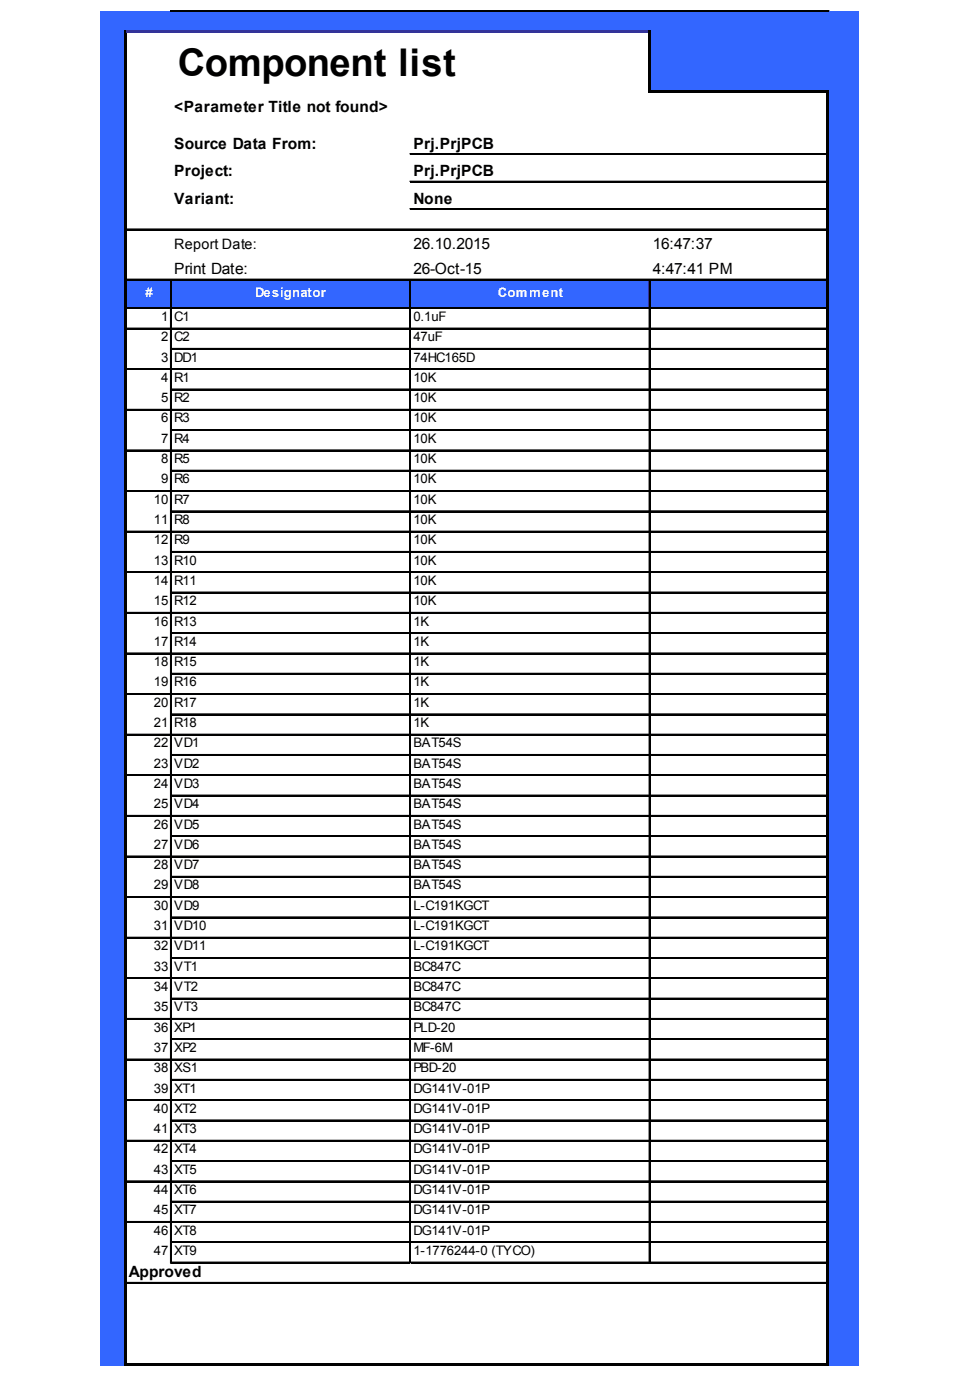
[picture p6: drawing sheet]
<svg xmlns="http://www.w3.org/2000/svg" width="198mm" height="288mm" viewBox="0 0 198 288" stroke-linecap="round" stroke-linejoin="round" font-family="sans-serif">
<defs><g id="words">
<text font-size="7.9" x="36.5" y="15.6">Component list</text>
<g font-size="3.2">
<text x="35.8" y="23">&lt;Parameter Title not found&gt;</text>
<text x="35.8" y="30.6">Source Data From:</text>
<text x="85" y="30.6">Prj.PrjPCB</text>
<text x="35.8" y="36.2">Project:</text>
<text x="35.8" y="41.9">Variant:</text>
<text x="85" y="36.2">Prj.PrjPCB</text>
<text x="85" y="41.9">None</text>
<text x="85" y="51.2">26.10.2015</text>
<text x="134.1" y="51.2">16:47:37</text>
<text x="35.8" y="56.4">Print Date:</text>
<text x="85" y="56.4">26-Oct-15</text>
<text x="134.1" y="56.4">4:47:41 PM</text>
<text x="26.5" y="262.7">Approved</text>
</g>
<text font-size="2.9" x="35.8" y="51.2">Report Date:</text>
<g font-size="2.7" fill="#fff">
<text x="29.9" y="61.1">#</text>
<text x="52.4" y="61.1">Designator</text>
<text x="102.3" y="61.1">Comment</text>
</g>
<g font-size="2.7">
<text x="33.1" y="66">1</text>
<text x="35.8" y="66">C1</text>
<text x="85" y="66">0.1uF</text>
<text x="33.1" y="70.2">2</text>
<text x="35.8" y="70.2">C2</text>
<text x="85" y="70.2">47uF</text>
<text x="33.1" y="74.3">3</text>
<text x="35.8" y="74.3">DD1</text>
<text x="85" y="74.3">74HC165D</text>
<text x="33.1" y="78.5">4</text>
<text x="33.1" y="82.7">5</text>
<text x="35.8" y="78.5">R1</text>
<text x="35.8" y="82.7">R2</text>
<text x="85" y="78.5">10K</text>
<text x="85" y="82.7">10K</text>
<text x="33.1" y="86.9">6</text>
<text x="35.8" y="86.9">R3</text>
<text x="85" y="86.9">10K</text>
<text x="33.1" y="91">7</text>
<text x="33.1" y="95.2">8</text>
<text x="35.8" y="91">R4</text>
<text x="35.8" y="95.2">R5</text>
<text x="85" y="91">10K</text>
<text x="85" y="95.2">10K</text>
<text x="33.1" y="99.4">9</text>
<text x="35.8" y="99.4">R6</text>
<text x="85" y="99.4">10K</text>
<text x="31.6" y="103.6">10</text>
<text x="31.6" y="107.7">11</text>
<text x="35.8" y="103.6">R7</text>
<text x="35.8" y="107.7">R8</text>
<text x="85" y="103.6">10K</text>
<text x="85" y="107.7">10K</text>
<text x="31.6" y="111.9">12</text>
<text x="35.8" y="111.9">R9</text>
<text x="85" y="111.9">10K</text>
<text x="31.6" y="116.1">13</text>
<text x="35.8" y="116.1">R10</text>
<text x="85" y="116.1">10K</text>
<text x="31.6" y="120.3">14</text>
<text x="31.6" y="124.4">15</text>
<text x="35.8" y="120.3">R11</text>
<text x="35.8" y="124.4">R12</text>
<text x="85" y="120.3">10K</text>
<text x="85" y="124.4">10K</text>
<text x="31.6" y="128.6">16</text>
<text x="35.8" y="128.6">R13</text>
<text x="85" y="128.6">1K</text>
<text x="31.6" y="132.8">17</text>
<text x="31.6" y="137">18</text>
<text x="35.8" y="132.8">R14</text>
<text x="35.8" y="137">R15</text>
<text x="85" y="132.8">1K</text>
<text x="85" y="137">1K</text>
<text x="31.6" y="141.1">19</text>
<text x="35.8" y="141.1">R16</text>
<text x="85" y="141.1">1K</text>
<text x="31.6" y="145.3">20</text>
<text x="31.6" y="149.5">21</text>
<text x="35.8" y="145.3">R17</text>
<text x="35.8" y="149.5">R18</text>
<text x="85" y="145.3">1K</text>
<text x="85" y="149.5">1K</text>
<text x="31.6" y="153.7">22</text>
<text x="35.8" y="153.7">VD1</text>
<text x="85" y="153.7">BAT54S</text>
<text x="31.6" y="157.8">23</text>
<text x="35.8" y="157.8">VD2</text>
<text x="85" y="157.8">BAT54S</text>
<text x="31.6" y="162">24</text>
<text x="31.6" y="166.2">25</text>
<text x="35.8" y="162">VD3</text>
<text x="35.8" y="166.2">VD4</text>
<text x="85" y="162">BAT54S</text>
<text x="85" y="166.2">BAT54S</text>
<text x="31.6" y="170.4">26</text>
<text x="35.8" y="170.4">VD5</text>
<text x="85" y="170.4">BAT54S</text>
<text x="31.6" y="174.5">27</text>
<text x="31.6" y="178.7">28</text>
<text x="35.8" y="174.5">VD6</text>
<text x="35.8" y="178.7">VD7</text>
<text x="85" y="174.5">BAT54S</text>
<text x="85" y="178.7">BAT54S</text>
<text x="31.6" y="182.9">29</text>
<text x="35.8" y="182.9">VD8</text>
<text x="85" y="182.9">BAT54S</text>
<text x="31.6" y="187.1">30</text>
<text x="31.6" y="191.2">31</text>
<text x="35.8" y="187.1">VD9</text>
<text x="35.8" y="191.2">VD10</text>
<text x="85" y="187.1">L-C191KGCT</text>
<text x="85" y="191.2">L-C191KGCT</text>
<text x="31.6" y="195.4">32</text>
<text x="35.8" y="195.4">VD11</text>
<text x="85" y="195.4">L-C191KGCT</text>
<text x="31.6" y="199.6">33</text>
<text x="31.6" y="203.8">34</text>
<text x="35.8" y="199.6">VT1</text>
<text x="35.8" y="203.8">VT2</text>
<text x="85" y="199.6">BC847C</text>
<text x="85" y="203.8">BC847C</text>
<text x="31.6" y="207.9">35</text>
<text x="35.8" y="207.9">VT3</text>
<text x="85" y="207.9">BC847C</text>
<text x="31.6" y="212.1">36</text>
<text x="35.8" y="212.1">XP1</text>
<text x="85" y="212.1">PLD-20</text>
<text x="31.6" y="216.3">37</text>
<text x="31.6" y="220.5">38</text>
<text x="35.8" y="216.3">XP2</text>
<text x="35.8" y="220.5">XS1</text>
<text x="85" y="216.3">MF-6M</text>
<text x="85" y="220.5">PBD-20</text>
<text x="31.6" y="224.6">39</text>
<text x="35.8" y="224.6">XT1</text>
<text x="85" y="224.6">DG141V-01P</text>
<text x="31.6" y="228.8">40</text>
<text x="31.6" y="233">41</text>
<text x="35.8" y="228.8">XT2</text>
<text x="35.8" y="233">XT3</text>
<text x="85" y="228.8">DG141V-01P</text>
<text x="85" y="233">DG141V-01P</text>
<text x="31.6" y="237.2">42</text>
<text x="35.8" y="237.2">XT4</text>
<text x="85" y="237.2">DG141V-01P</text>
<text x="31.6" y="241.3">43</text>
<text x="31.6" y="245.5">44</text>
<text x="35.8" y="241.3">XT5</text>
<text x="35.8" y="245.5">XT6</text>
<text x="85" y="241.3">DG141V-01P</text>
<text x="85" y="245.5">DG141V-01P</text>
<text x="31.6" y="249.7">45</text>
<text x="35.8" y="249.7">XT7</text>
<text x="85" y="249.7">DG141V-01P</text>
<text x="31.6" y="253.9">46</text>
<text x="35.8" y="253.9">XT8</text>
<text x="85" y="253.9">DG141V-01P</text>
<text x="31.6" y="258">47</text>
<text x="35.8" y="258">XT9</text>
<text x="85" y="258">1-1776244-0 (TYCO)</text>
</g>
</g></defs>
<g fill="#36f">
<path d="M20.6 2.3h155.9v4.5h-155.9z"/>
<path d="M20.6 6.6h5.4v12.5h-5.4z"/>
</g>
<path d="M25.8 6.6h107.9v12.5h-107.9z" fill="#fff"/>
<g fill="#36f">
<path d="M133.4 6.6h43.1v12.5h-43.1z"/>
<path d="M20.6 18.9h5.4v5.4h-5.4z"/>
</g>
<path d="M25.8 18.9h107.9v5.4h-107.9z" fill="#fff"/>
<g fill="#36f">
<path d="M170.1 18.9h6.4v5.4h-6.4z"/>
<path d="M20.6 24h5.4v33.7h-5.4z"/>
</g>
<path d="M25.8 24h144.6v33.7h-144.6z" fill="#fff"/>
<g fill="#36f">
<path d="M170.1 24h6.4v33.7h-6.4z"/>
<path d="M20.6 57.4h155.9v6.1h-155.9z"/>
<path d="M20.6 63.3h5.4v217.6h-5.4z"/>
<path d="M170.1 63.3h6.4v217.6h-6.4z"/>
</g>
<path d="M25.5 6.3h.5v274.6h-.5zM133.2 6.3h.5v12.8h-.5zM169.9 19.1h.5v261.8h-.5z" fill="#000"/>
<g fill="none" stroke="#000" stroke-width=".24">
<path d="M35 2.2h135.4M35 57.7v202.1M35.2 57.7v202.1M84.2 57.7v202.1M84.4 57.7v202.1M133.4 57.7v202.1M133.5 57.7v202.1M26 67.5h9M26 75.8h9M35.3 67.5h48.9M35.3 71.7h48.9M35.3 75.8h48.9"/>
<path d="M84.5 67.5h48.9M84.5 71.7h48.9M84.5 75.8h48.9M26 84.2h9M26 92.5h9M35.3 80h48.9M35.3 84.2h48.9M35.3 88.4h48.9M35.3 92.5h48.9M35.3 96.7h48.9M84.5 80h48.9M84.5 84.2h48.9"/>
<path d="M84.5 88.4h48.9M84.5 92.5h48.9M84.5 96.7h48.9M26 100.9h9M26 109.2h9M26 117.6h9M35.3 100.9h48.9M35.3 105.1h48.9M35.3 109.2h48.9M35.3 113.4h48.9M35.3 117.6h48.9M84.5 100.9h48.9"/>
<path d="M84.5 105.1h48.9M84.5 109.2h48.9M84.5 113.4h48.9M84.5 117.6h48.9M26 125.9h9M26 134.3h9M35.3 121.8h48.9M35.3 125.9h48.9M35.3 130.1h48.9M35.3 134.3h48.9M35.3 138.5h48.9M84.5 121.8h48.9"/>
<path d="M84.5 125.9h48.9M84.5 130.1h48.9M84.5 134.3h48.9M84.5 138.5h48.9M26 142.6h9M26 151h9M26 159.3h9M35.3 142.6h48.9M35.3 146.8h48.9M35.3 151h48.9M35.3 155.2h48.9M35.3 159.3h48.9"/>
<path d="M84.5 142.6h48.9M84.5 146.8h48.9M84.5 151h48.9M84.5 155.2h48.9M84.5 159.3h48.9M26 167.7h9M26 176h9M35.3 163.5h48.9M35.3 167.7h48.9M35.3 171.9h48.9M35.3 176h48.9M84.5 163.5h48.9"/>
<path d="M84.5 167.7h48.9M84.5 171.9h48.9M84.5 176h48.9M26 184.4h9M26 192.7h9M35.3 180.2h48.9M35.3 184.4h48.9M35.3 188.5h48.9M35.3 192.7h48.9M35.3 196.9h48.9M84.5 180.2h48.9M84.5 184.4h48.9"/>
<path d="M84.5 188.5h48.9M84.5 192.7h48.9M84.5 196.9h48.9M26 201.1h9M26 209.4h9M26 217.8h9M35.3 201.1h48.9M35.3 205.2h48.9M35.3 209.4h48.9M35.3 213.6h48.9M35.3 217.8h48.9M84.5 201.1h48.9"/>
<path d="M84.5 205.2h48.9M84.5 209.4h48.9M84.5 213.6h48.9M84.5 217.8h48.9M26 226.1h9M26 234.5h9M35.3 221.9h48.9M35.3 226.1h48.9M35.3 230.3h48.9M35.3 234.5h48.9M35.3 238.6h48.9M84.5 221.9h48.9"/>
<path d="M84.5 226.1h48.9M84.5 230.3h48.9M84.5 234.5h48.9M84.5 238.6h48.9M26 242.8h9M26 251.2h9M35.3 242.8h48.9M35.3 247h48.9M35.3 251.2h48.9M35.3 255.3h48.9M35.3 259.5h48.9M84.5 242.8h48.9"/>
<path d="M84.5 247h48.9M84.5 251.2h48.9M84.5 255.3h48.9"/>
</g>
<g fill="none" stroke="#000" stroke-width=".25">
<path d="M35 2.3h135.4M26 67.6h9M26 76h9M35.3 67.6h48.9M35.3 71.8h48.9M35.3 76h48.9M84.5 67.6h48.9M84.5 71.8h48.9M84.5 76h48.9M26 84.3h9M26 92.6h9M35.3 80.1h48.9"/>
<path d="M35.3 84.3h48.9M35.3 88.5h48.9M35.3 92.6h48.9M35.3 96.8h48.9M84.5 80.1h48.9M84.5 84.3h48.9M84.5 88.5h48.9M84.5 92.6h48.9M84.5 96.8h48.9M26 101h9M26 109.3h9M26 117.7h9"/>
<path d="M35.3 101h48.9M35.3 105.2h48.9M35.3 109.3h48.9M35.3 113.5h48.9M35.3 117.7h48.9M84.5 101h48.9M84.5 105.2h48.9M84.5 109.3h48.9M84.5 113.5h48.9M84.5 117.7h48.9M26 126h9M26 134.4h9"/>
<path d="M35.3 121.9h48.9M35.3 126h48.9M35.3 130.2h48.9M35.3 134.4h48.9M35.3 138.6h48.9M84.5 121.9h48.9M84.5 126h48.9M84.5 130.2h48.9M84.5 134.4h48.9M84.5 138.6h48.9M26 142.7h9M26 151.1h9"/>
<path d="M26 159.4h9M35.3 142.7h48.9M35.3 146.9h48.9M35.3 151.1h48.9M35.3 155.3h48.9M35.3 159.4h48.9M84.5 142.7h48.9M84.5 146.9h48.9M84.5 151.1h48.9M84.5 155.3h48.9M84.5 159.4h48.9M26 167.8h9"/>
<path d="M26 176.1h9M35.3 163.6h48.9M35.3 167.8h48.9M35.3 172h48.9M35.3 176.1h48.9M84.5 163.6h48.9M84.5 167.8h48.9M84.5 172h48.9M84.5 176.1h48.9M26 184.5h9M26 192.8h9M35.3 180.3h48.9"/>
<path d="M35.3 184.5h48.9M35.3 188.7h48.9M35.3 192.8h48.9M35.3 197h48.9M84.5 180.3h48.9M84.5 184.5h48.9M84.5 188.7h48.9M84.5 192.8h48.9M84.5 197h48.9M26 201.2h9M26 209.5h9M26 217.9h9"/>
<path d="M35.3 201.2h48.9M35.3 205.4h48.9M35.3 209.5h48.9M35.3 213.7h48.9M35.3 217.9h48.9M84.5 201.2h48.9M84.5 205.4h48.9M84.5 209.5h48.9M84.5 213.7h48.9M84.5 217.9h48.9M26 226.2h9M26 234.6h9"/>
<path d="M35.3 222.1h48.9M35.3 226.2h48.9M35.3 230.4h48.9M35.3 234.6h48.9M35.3 238.8h48.9M84.5 222.1h48.9M84.5 226.2h48.9M84.5 230.4h48.9M84.5 234.6h48.9M84.5 238.8h48.9M26 242.9h9M26 251.3h9"/>
<path d="M35.3 242.9h48.9M35.3 247.1h48.9M35.3 251.3h48.9M35.3 255.5h48.9M35.3 259.6h48.9M84.5 242.9h48.9M84.5 247.1h48.9M84.5 251.3h48.9M84.5 255.5h48.9"/>
</g>
<path d="M26 6.3h107.2v.5h-107.2z" fill="#339"/>
<path d="M133.7 18.6h36.7v.5h-36.7zM26 280.4h144.4v.5h-144.4z" fill="#000"/>
<g fill="none" stroke="#000" stroke-width=".24">
<path d="M84.2 31.6h85.7M84.2 37.3h85.7M26 47.1h143.9M26 57.4h143.9M84.2 42.9h85.7M26 63.3h143.9M133.7 67.5h36.2M133.7 71.7h36.2M133.7 75.8h36.2M133.7 80h36.2M133.7 84.2h36.2M133.7 88.4h36.2"/>
<path d="M133.7 92.5h36.2M133.7 96.7h36.2M133.7 100.9h36.2M133.7 105.1h36.2M133.7 109.2h36.2M133.7 113.4h36.2M133.7 117.6h36.2M133.7 121.8h36.2M133.7 125.9h36.2M133.7 130.1h36.2M133.7 134.3h36.2M133.7 138.5h36.2"/>
<path d="M133.7 142.6h36.2M133.7 146.8h36.2M133.7 151h36.2M133.7 155.2h36.2M133.7 159.3h36.2M133.7 163.5h36.2M133.7 167.7h36.2M133.7 171.9h36.2M133.7 176h36.2M133.7 180.2h36.2M133.7 184.4h36.2M133.7 188.5h36.2"/>
<path d="M133.7 192.7h36.2M133.7 196.9h36.2M133.7 201.1h36.2M133.7 205.2h36.2M133.7 209.4h36.2M133.7 213.6h36.2M133.7 217.8h36.2M133.7 221.9h36.2M133.7 226.1h36.2M133.7 230.3h36.2M133.7 234.5h36.2M133.7 238.6h36.2"/>
<path d="M84.5 259.5h85.4M133.7 242.8h36.2M133.7 247h36.2M133.7 251.2h36.2M133.7 255.3h36.2M26 263.7h143.9"/>
</g>
<g fill="none" stroke="#000" stroke-width=".25">
<path d="M84.2 31.7h85.7M84.2 37.4h85.7M26 47.2h143.9M26 57.5h143.9M84.2 43h85.7M26 63.4h143.9M133.7 67.6h36.2M133.7 71.8h36.2M133.7 76h36.2M133.7 80.1h36.2M133.7 84.3h36.2M133.7 88.5h36.2"/>
<path d="M133.7 92.6h36.2M133.7 96.8h36.2M133.7 101h36.2M133.7 105.2h36.2M133.7 109.3h36.2M133.7 113.5h36.2M133.7 117.7h36.2M133.7 121.9h36.2M133.7 126h36.2M133.7 130.2h36.2M133.7 134.4h36.2M133.7 138.6h36.2"/>
<path d="M133.7 142.7h36.2M133.7 146.9h36.2M133.7 151.1h36.2M133.7 155.3h36.2M133.7 159.4h36.2M133.7 163.6h36.2M133.7 167.8h36.2M133.7 172h36.2M133.7 176.1h36.2M133.7 180.3h36.2M133.7 184.5h36.2M133.7 188.7h36.2"/>
<path d="M133.7 192.8h36.2M133.7 197h36.2M133.7 201.2h36.2M133.7 205.4h36.2M133.7 209.5h36.2M133.7 213.7h36.2M133.7 217.9h36.2M133.7 222.1h36.2M133.7 226.2h36.2M133.7 230.4h36.2M133.7 234.6h36.2M133.7 238.8h36.2"/>
<path d="M84.5 259.6h85.4M133.7 242.9h36.2M133.7 247.1h36.2M133.7 251.3h36.2M133.7 255.5h36.2M26 263.8h143.9"/>
</g>
<use href="#words"/>
</svg>
